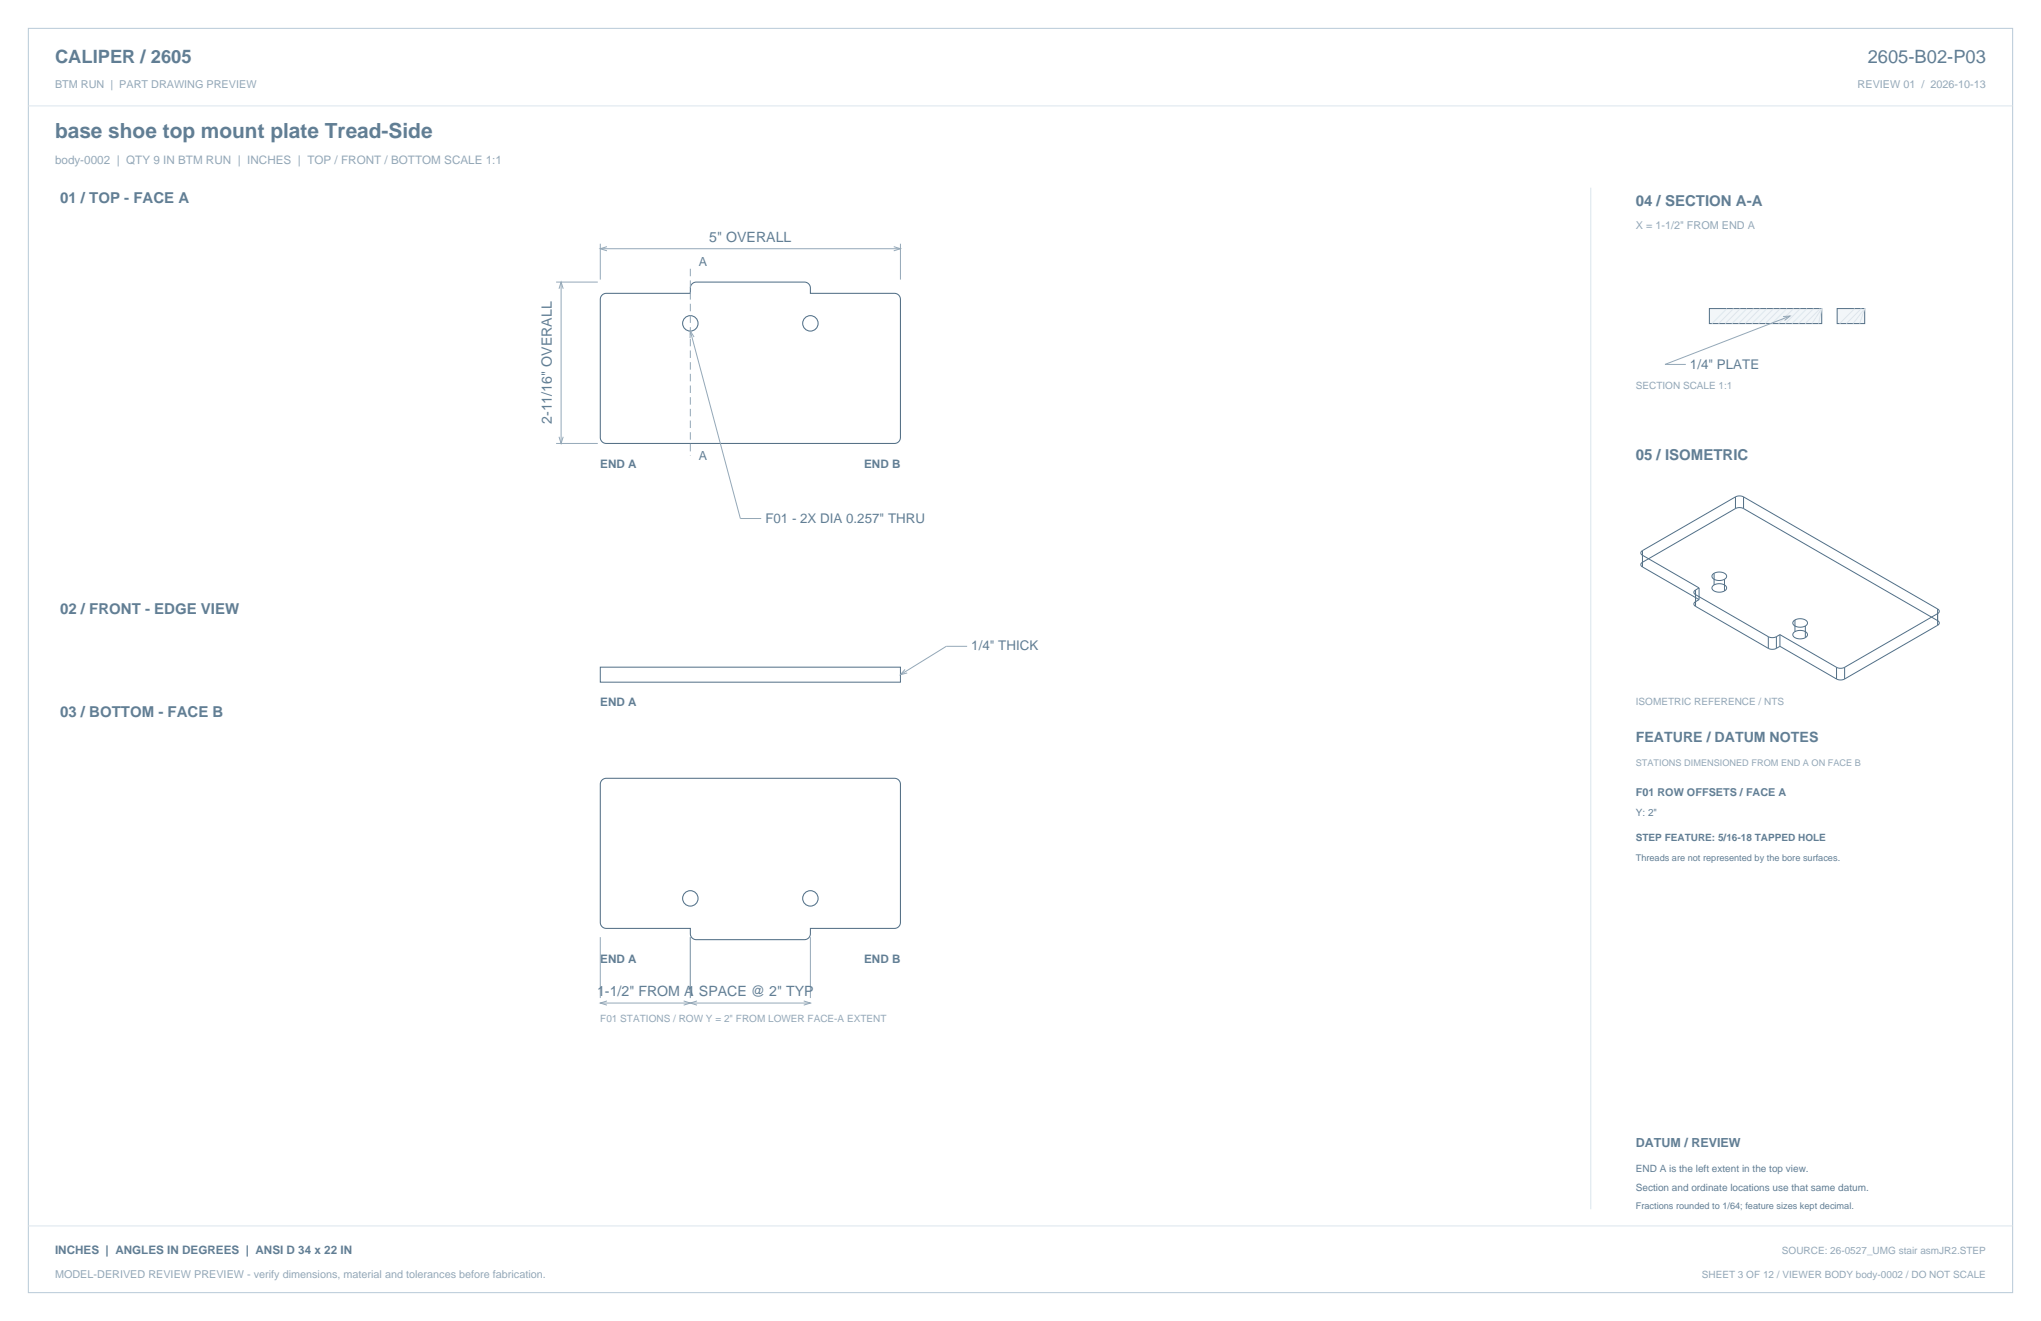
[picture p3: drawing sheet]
<svg xmlns="http://www.w3.org/2000/svg" width="864mm" height="559mm" viewBox="0 0 864 559" stroke-linecap="round" stroke-linejoin="round" font-family="sans-serif">
<defs><g id="words">
<text font-size="8.8" fill="#617e94" x="23.3" y="58.2">base shoe top mount plate Tread-Side</text>
<g font-size="7.8" fill="#617e94">
<text x="23.3" y="26.8">CALIPER / 2605</text>
<text x="790.3" y="26.8">2605-B02-P03</text>
</g>
<g font-size="6.3" fill="#617e94">
<text x="25.4" y="86.1">01 / TOP - FACE A</text>
<text x="692.1" y="87.1">04 / SECTION A-A</text>
<text x="692.1" y="194.4">05 / ISOMETRIC</text>
<text x="25.4" y="259.6">02 / FRONT - EDGE VIEW</text>
<text x="25.4" y="303.4">03 / BOTTOM - FACE B</text>
</g>
<g font-size="6" fill="#617e94">
<text x="300.1" y="102.4">5&quot; OVERALL</text>
<text x="233.5" y="179.4" transform="rotate(-90 233.5 179.4)">2-11/16&quot; OVERALL</text>
<text x="692.1" y="314">FEATURE / DATUM NOTES</text>
<text x="252.7" y="421.5">1-1/2&quot; FROM A</text>
<text x="290.7" y="421.5">1 SPACE @ 2&quot; TYP</text>
</g>
<g font-size="5.6" fill="#617e94">
<text x="715.1" y="155.9">1/4&quot; PLATE</text>
<text x="323.8" y="221.1">F01 - 2X DIA 0.257&quot; THRU</text>
<text x="411" y="275.2">1/4&quot; THICK</text>
</g>
<g font-size="5.3" fill="#617e94">
<text x="295.6" y="112.6">A</text>
<text x="295.6" y="194.6">A</text>
<text x="692.1" y="485.1">DATUM / REVIEW</text>
</g>
<text font-size="4.9" fill="#93a8b9" x="23.3" y="69.5">body-0002 | QTY 9 IN BTM RUN | INCHES | TOP / FRONT / BOTTOM SCALE 1:1</text>
<g font-size="4.9" fill="#617e94">
<text x="254" y="197.8">END A</text>
<text x="365.6" y="197.8">END B</text>
<text x="254" y="298.4">END A</text>
<text x="254" y="407.4">END A</text>
<text x="365.6" y="407.4">END B</text>
<text x="23.3" y="530.6">INCHES | ANGLES IN DEGREES | ANSI D 34 x 22 IN</text>
</g>
<g font-size="4.6" fill="#93a8b9">
<text x="23.3" y="37">BTM RUN | PART DRAWING PREVIEW</text>
<text x="786" y="37">REVIEW 01 / 2026-10-13</text>
<text x="692.1" y="97">X = 1-1/2&quot; FROM END A</text>
<text x="23.3" y="540.5">MODEL-DERIVED REVIEW PREVIEW - verify dimensions, material and tolerances before fabrication.</text>
</g>
<text font-size="4.6" fill="#617e94" x="692.1" y="336.9">F01 ROW OFFSETS / FACE A</text>
<g font-size="4.2" fill="#93a8b9">
<text x="692.1" y="164.7">SECTION SCALE 1:1</text>
<text x="692.1" y="298.1">ISOMETRIC REFERENCE / NTS</text>
<text x="254" y="432.4">F01 STATIONS / ROW Y = 2&quot; FROM LOWER FACE-A EXTENT</text>
<text x="754" y="530.6">SOURCE: 26-0527_UMG stair asmJR2.STEP</text>
<text x="720.1" y="540.5">SHEET 3 OF 12 / VIEWER BODY body-0002 / DO NOT SCALE</text>
</g>
<g font-size="4.2" fill="#617e94">
<text x="692.1" y="345.4">Y: 2&quot;</text>
<text x="692.1" y="356">STEP FEATURE: 5/16-18 TAPPED HOLE</text>
<text x="692.1" y="495.7">END A is the left extent in the top view.</text>
<text x="692.1" y="503.8">Section and ordinate locations use that same datum.</text>
</g>
<text font-size="3.9" fill="#93a8b9" x="692.1" y="323.8">STATIONS DIMENSIONED FROM END A ON FACE B</text>
<g font-size="3.9" fill="#617e94">
<text x="692.1" y="364.1">Threads are not represented by the bore surfaces.</text>
<text x="692.1" y="511.5">Fractions rounded to 1/64; feature sizes kept decimal.</text>
</g>
</g></defs>
<path d="M12 12h839.6v534.8h-839.6z" fill="none" stroke="#b8cad8" stroke-width=".42"/>
<path d="M12 44.8h839.6M673.1 79.4v432.1" fill="none" stroke="#dbe5ed" stroke-width=".42"/>
<g fill="none" stroke="#536f85" stroke-width=".44">
<path d="M254.7 124.8l1.8-.7h35.6l.3-3.4 .9-1 1.3-.4h45.9l1.3 .5 .8 .9 .3 3.4h35.6l1 .2 1.1 .9 .4 1.4v58.4l-.2 1.1-1 1.1-1.3 .4h-122l-1-.3-1.1-.9-.4-1.4v-58.4zM254.7 330l1.8-.8h122l1 .3 1.1 .9 .4 1.3v58.5l-.2 1.1-.9 1-1.3 .4h-35.7l-.3 3.4-.9 1-1.3 .4h-45.9l-1.3-.4-.8-1-.3-3.4h-35.6l-1-.2-1.1-1-.4-1.3v-58.4z"/>
<circle cx="292.1" cy="136.8" r="3.3"/>
<circle cx="342.9" cy="136.8" r="3.3"/>
<circle cx="292.1" cy="380" r="3.3"/>
<circle cx="342.9" cy="380" r="3.3"/>
</g>
<g fill="none" stroke="#93a8b9" stroke-width=".42">
<path d="M235.3 119.3h17.6M237.4 119.3v68.3M254 103.1v15.2M254 105.2h127M256.8 104.3l-2.8 .9 2.8 .9M378.2 104.3l2.8 .9-2.8 .9M381 103.1v15.2M236.5 122.1l.9-2.8 .9 2.8M292.1 140.1l21.2 79.2h8.8M293.7 142.6l-1.6-2.5-.1 2.9M235.3 187.6h17.6M236.5 184.8l.9 2.8 .9-2.8"/>
<path d="M409.2 273.4h-8.8l-19.4 12M382.9 283.2l-1.9 2.2 2.9-.7M254 396.4v25.8M292.1 396.4v25.8M342.9 396.4v25.8M254 424.3h88.9M256.8 423.4l-2.8 .9 2.8 .9M289.3 423.4l2.8 .9-2.8 .9M294.9 423.4l-2.8 .9 2.8 .9M340.1 423.4l2.8 .9-2.8 .9"/>
</g>
<path d="M292.1 113.7v79.2" fill="none" stroke="#93a8b9" stroke-width=".42" stroke-dasharray="3.2 1.8" stroke-linecap="butt"/>
<path d="M254 282.2h127v6.4h-127z" fill="none" stroke="#536f85" stroke-width=".42"/>
<path d="M723.3 130.5h47.5v6.4h-47.5z" fill-rule="evenodd" fill="#f2f6f9" stroke="#536f85" stroke-width=".42"/>
<g fill="none" stroke="#dbe5ed" stroke-width=".42">
<path d="M730.7 130.5l-6.4 6.4M733.5 130.5l-6.3 6.4M736.3 130.5l-6.3 6.4M739.2 130.5l-6.4 6.4M742 130.5l-6.4 6.4M744.8 130.5l-6.3 6.4M747.6 130.5l-6.3 6.4M750.4 130.5l-6.3 6.4M753.3 130.5l-6.4 6.4M756.1 130.5l-6.4 6.4M758.9 130.5l-6.3 6.4M761.7 130.5l-6.3 6.4"/>
<path d="M764.6 130.5l-6.4 6.4M766.7 136.9l4.1-6.4-1.3 6.4M767.4 130.5l-6.4 6.4M770.2 130.5l-6.3 6.4"/>
</g>
<path d="M777.3 130.5h11.7v6.4h-11.7z" fill-rule="evenodd" fill="#f2f6f9" stroke="#536f85" stroke-width=".42"/>
<path d="M784 136.9l5-6.4-2.1 6.4M784.8 130.5l-6.4 6.4M787.6 130.5l-6.4 6.4M12 518.6h839.6" fill="none" stroke="#dbe5ed" stroke-width=".42"/>
<path d="M754.5 133.9l2.9-.2-2.3 1.8M757.4 133.7l-52.9 20.5h8.8" fill="none" stroke="#93a8b9" stroke-width=".42"/>
<g fill="none" stroke="#536f85" stroke-width=".42">
<path d="M734.3 215.1l-39.4 22.8-.6 1 .7 .9M734.3 215.1l1.7-.4 1.7 .4M734.3 210.2l1.7-.4 1.7 .4M734.3 210.2v4.9M734.3 210.2l-39.3 22.7M737.7 215.1l82.2 47.5 .7 1-.7 .9M737.7 210.2v4.9M737.7 210.2l82.2 47.4M695 232.9l-.7 .9 .6 1 24 13.9M695 232.9v6.9M695 239.8l23.9 13.8M717.4 249.6l-.7 .9 .6 1 30.9 17.8"/>
<path d="M717.4 249.6v6.9M717.4 256.5l30.8 17.8M718.9 253.6l-2.1 1.5v.7l.6 .7M718.9 248.7l-1.5 .9M718.9 248.7v4.9M725.3 242.5l2.2-.5 2.2 .5 .9 1.3-.9 1.2M725.3 247.4l-.9 1.3 .9 1.3 2.2 .5 2.2-.5M725.3 242.5l-.9 1.3 .9 1.2 2.2 .6 2.2-.6M725.3 247.4l2.2-.5 2.2 .5 .9 1.3-.9 1.3M725.3 242.5v4.9M729.7 245v5M819.9 257.6l.7 1-.7 .9-39.4 22.8"/>
<path d="M819.9 257.6v6.9M748.2 269.3l1.7 .4 1.7-.4M748.2 274.3l1.7 .4 1.7-.4M748.2 269.3v5M751.6 269.3v5M753.1 268.5v4.9M753.1 268.5l-1.5 .8M753.1 268.5l24 13.8M753.1 273.4l24 13.8M753.1 273.4l-1.5 .9M759.5 267.2l-.9 1.3 .9 1.2 2.2 .6 2.2-.6M759.5 262.3l-.9 1.2 .9 1.3 2.2 .5 2.2-.5"/>
<path d="M759.5 267.2l2.2-.5 2.2 .5 .9 1.3-.9 1.2M759.5 262.3l2.2-.6 2.2 .6 .9 1.2-.9 1.3M759.5 262.3v4.9M763.9 264.8v4.9M819.9 264.5l-39.4 22.7M777.1 287.2l1.7 .4 1.7-.4M777.1 282.3l1.7 .4 1.7-.4M777.1 282.3v4.9M780.5 282.3v4.9"/>
</g>
<use href="#words"/>
</svg>
